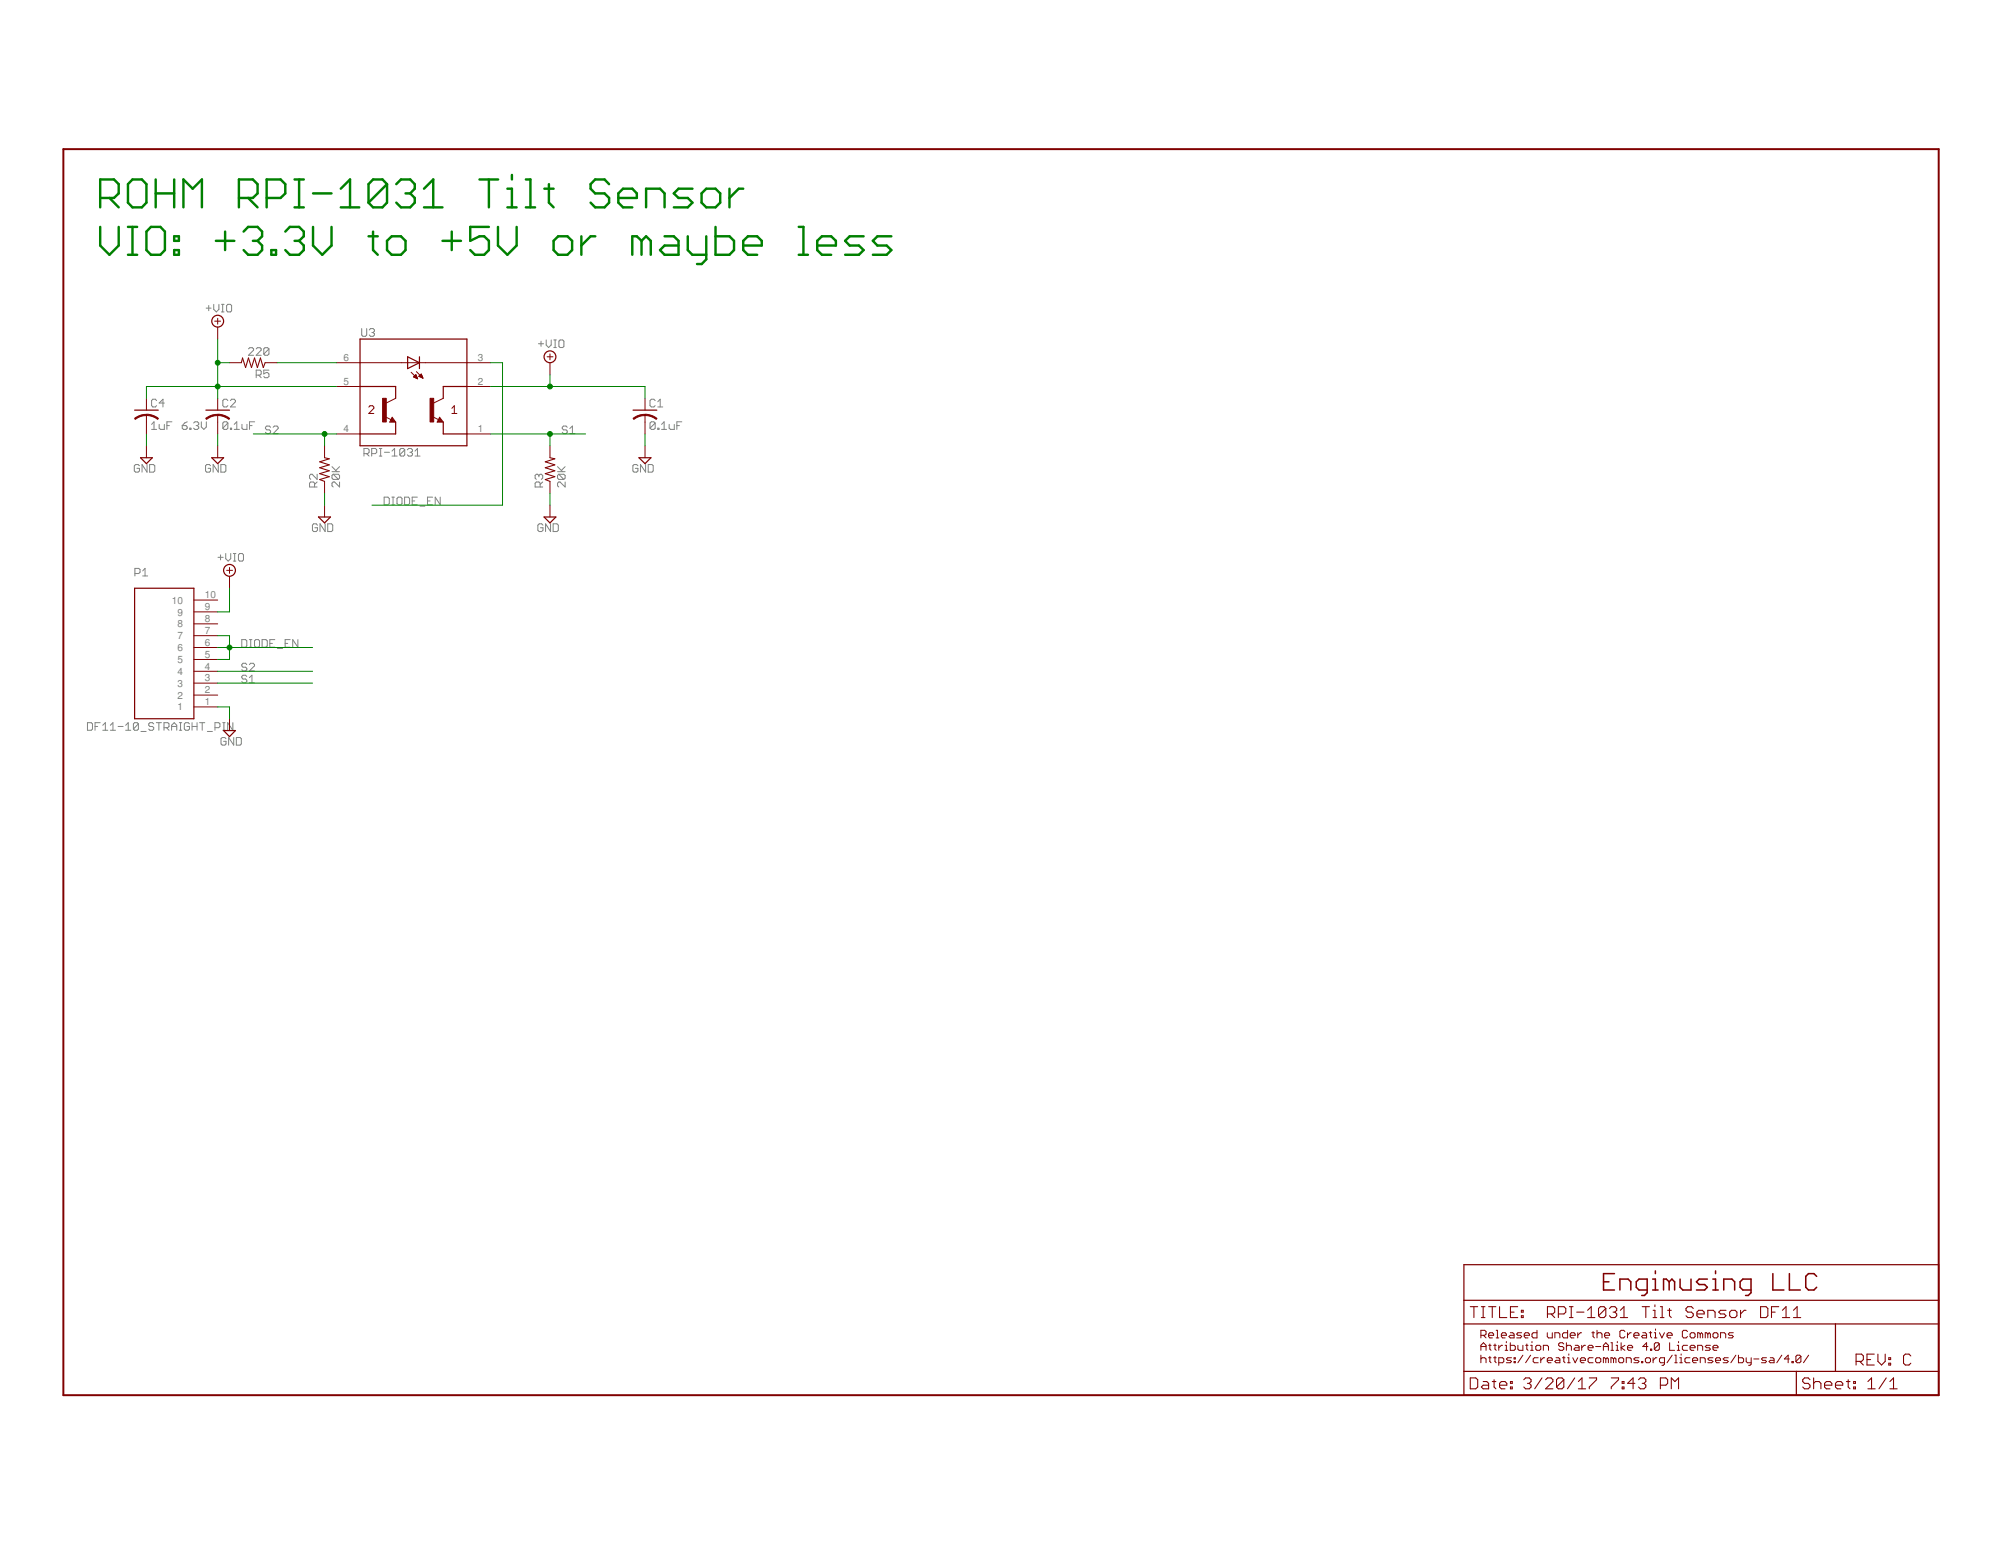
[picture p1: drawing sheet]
<svg xmlns="http://www.w3.org/2000/svg" width="279mm" height="216mm" viewBox="0 0 279 216" stroke-linecap="round" stroke-linejoin="round" font-family="sans-serif">
<defs><g id="words">
<g font-size="1.4" fill="#808080">
<text x="48" y="50.4">6</text>
<text x="48" y="53.7">5</text>
<text x="66.7" y="53.7">2</text>
<text x="66.7" y="50.4">3</text>
<text x="48" y="60.4">4</text>
<text x="66.7" y="60.4">1</text>
<text x="28.6" y="83.6">10</text>
<text x="24" y="84.3">10</text>
<text x="24.8" y="89.3">7</text>
<text x="24.8" y="87.6">8</text>
<text x="24.8" y="86">9</text>
<text x="28.6" y="88.5">7</text>
<text x="28.6" y="86.9">8</text>
<text x="28.6" y="85.2">9</text>
<text x="24.8" y="95.9">3</text>
<text x="24.8" y="94.2">4</text>
<text x="24.8" y="92.6">5</text>
<text x="24.8" y="90.9">6</text>
<text x="28.6" y="95.2">3</text>
<text x="28.6" y="93.5">4</text>
<text x="28.6" y="91.9">5</text>
<text x="28.6" y="90.2">6</text>
<text x="24.8" y="99.2">1</text>
<text x="24.8" y="97.6">2</text>
<text x="28.6" y="98.5">1</text>
<text x="28.6" y="96.8">2</text>
</g>
</g></defs>
<g fill="none" stroke="#808080" stroke-width=".14">
<path d="M21.2 60h.7M21.2 59.3l.3-.4v1.1M21.9 55.9l-.2-.1h-.4l-.1 .1v.7l.1 .2h.4l.2-.2M22.2 59.3v.5l.2 .2h.5v-.7M22.9 56.3h-.7l.6-.5v1M23.3 59.4h.3M24 58.9h-.7v1.1M25.4 59.4h.6l.1 .2v.2l-.1 .2h-.4l-.2-.2zM26.1 58.9l-.3 .2-.4 .3M26.5 59.8h.2v.2h-.2zM27 59.1l.2-.2h.4l.1 .2v.2l-.1 .1M27.4 59.4h.2"/>
<path d="M27.6 59.4l.1 .2v.2l-.1 .2h-.4l-.2-.2M28.1 58.9v.7l.4 .4 .3-.4v-.7M28.8 43h.7M29.1 42.7v.7M29.8 42.5v.7l.4 .4 .4-.4v-.7M30.9 43.6h.4M30.9 42.5h.4M31.1 42.5v1.1M31.6 42.7l.2-.2h.4l.1 .2v.7l-.1 .2h-.4l-.2-.2zM31.8 55.9l-.2-.1h-.3l-.2 .1v.7l.2 .2h.3l.2-.2M31.8 59.1l-.2-.2h-.3l-.2 .2v.7M31.8 59.1v.7l-.2 .2h-.3l-.2-.2"/>
<path d="M31.8 59.1l-.7 .7M32.2 59.8h.1v.2h-.1zM32.2 55.9l.1-.1h.4l.2 .1v.2l-.7 .7h.7M32.7 60h.7M32.7 59.3l.4-.4v1.1M33.8 59.3v.5l.2 .2h.5v-.7M34.7 48.7l.2-.1h.3l.2 .1v.2l-.7 .7h.7M34.8 59.4h.4M35.6 58.9h-.8v1.1M35.8 48.7l.1-.1h.4l.2 .1v.2l-.7 .7h.7M35.8 52.4h.5l.2-.2v-.3l-.2-.2h-.5v1M36.1 52.4l.4 .3"/>
<path d="M37.5 48.7v.7l-.1 .2h-.4l-.2-.2M37.5 48.7l-.1-.1h-.4l-.2 .1v.7M37.5 51.7h-.7v.5l.4-.2h.2l.1 .2v.4l-.1 .1h-.4l-.2-.1M37.5 48.7l-.7 .7M37.8 59.7l-.2-.2h-.3l-.2 .2v.1l.2 .2h.3l.2 .2v.2l-.2 .2h-.3l-.2-.2M38.1 59.7l.2-.2h.4l.1 .2v.1l-.7 .8h.7M50.5 45.9v.9l.2 .2h.3l.2-.2v-.9M51.6 46.1l.1-.2h.4l.2 .2v.1l-.2 .2M51.9 46.4h.2M52.1 46.4l.2 .2v.2l-.2 .2h-.4l-.1-.2M75.2 48h.7M75.5 47.6v.8"/>
<path d="M76.3 47.5v.7l.3 .3 .4-.3v-.7M77.3 48.5h.4M77.3 47.5h.4M77.5 47.5v1M78 47.6l.2-.1h.4l.1 .1v.8l-.1 .1h-.4l-.2-.1zM79.2 59.7l-.2-.2h-.3l-.2 .2v.1l.2 .2h.3l.2 .2v.2l-.2 .2h-.3l-.2-.2M79.6 59.8l.3-.3v1.1M91.5 55.9l-.2-.1h-.3l-.2 .1v.7l.2 .2h.3l.2-.2M91.5 59.1l-.2-.2h-.3l-.2 .2v.7M91.5 59.1v.7l-.2 .2h-.3l-.2-.2M91.5 59.1l-.7 .7M91.8 59.8h.2v.2h-.2z"/>
<path d="M91.8 56.8h.7M91.8 56.1l.4-.3v1M92.4 60h.7M92.4 59.3l.3-.4v1.1M93.4 59.3v.5l.2 .2h.5v-.7M94.5 59.4h.4M95.2 58.9h-.7v1.1M19.5 65l-.2-.1h-.4l-.1 .1v.8l.1 .1h.4l.2-.1v-.4h-.4M19.9 79.7l.4-.3v1M20.5 64.9v1l-.7-1v1M20.9 64.9h.5l.2 .1v.8l-.2 .1h-.5zM29.4 65l-.2-.1h-.3l-.2 .1v.8l.2 .1h.3l.2-.1v-.4h-.3"/>
<path d="M30.4 77.8h.8M30.5 64.9v1l-.7-1v1M30.8 77.5v.7M30.8 64.9h.6l.1 .1v.8l-.1 .1h-.6zM31.5 77.3v.7l.4 .4 .3-.4v-.7M32.6 78.4h.3M32.6 77.3h.3M32.8 77.3v1.1M33.5 77.3h.3l.2 .2v.7l-.2 .2h-.3l-.2-.2v-.7zM43.9 68v-.5l-.1-.2h-.4l-.2 .2v.5h1.1M44.3 66.2v.8l-.7-.8h-.2l-.2 .2v.4l.2 .2M44.3 67.3l-.4 .3"/>
<path d="M44.3 73.3l-.1-.1h-.4l-.2 .1v.7l.2 .2h.4l.1-.2v-.3h-.3M45.4 73.2v1l-.7-1v1M45.8 73.2h.5l.2 .1v.7l-.2 .2h-.5zM46.4 65.9h1M46.4 65.2l.7 .7M46.5 66.2h.7l.2 .2v.4l-.2 .2M46.5 66.2l-.1 .2v.4l.1 .2h.7M46.5 66.2l.7 .8M47.4 67.3v.7l-.7-.7h-.2l-.1 .2v.3l.1 .2M47.4 65.2l-.5 .5M50.8 63.4h.6l.1-.2v-.4l-.1-.2h-.6v1.1M51.2 63.4l.3 .3"/>
<path d="M51.9 63.4h.5l.2-.2v-.4l-.2-.2h-.5v1.1M53 62.6h.3M53 63.7h.3M53.1 62.6v1.1M53.6 69.4h.6l.2 .2v.7l-.2 .2h-.6zM53.7 63.2h.7M54.7 70.5h.4M54.7 69.4h.4M54.7 63.7h.8M54.7 63l.4-.4v1.1M54.9 69.4v1.1M55.6 69.4h.4l.1 .2v.7l-.1 .2h-.4l-.2-.2v-.7z"/>
<path d="M56.5 69.4h.5l.2 .2v.7l-.2 .2h-.5zM56.5 62.8l-.2-.2h-.3l-.2 .2v.7M56.5 62.8v.7l-.2 .2h-.3l-.2-.2M56.5 62.8l-.7 .7M56.9 62.8l.2-.2h.3l.2 .2v.2l-.2 .2M57.2 63.2h.2M57.4 63.2l.2 .2v.1l-.2 .2h-.3l-.2-.2M57.6 70h.3M58 63.7h.7M58 63l.3-.4v1.1M58.3 69.4h-.7v1.1h.7M58.6 70.7h.7"/>
<path d="M59.7 70h.3M60.4 69.4h-.7v1.1h.7M61.5 69.4v1.1l-.7-1.1v1.1M75.2 66.4l-.1-.2h-.2l-.2 .2v.4l.2 .2M75.2 66.4l.2-.2h.2l.2 .2v.4l-.2 .2M75.2 66.4v.2M75.4 68v-.5l-.2-.2h-.3l-.2 .2v.5h1.1M75.8 67.3l-.4 .3M75.8 73.3l-.2-.1h-.3l-.2 .1v.7l.2 .2h.3l.2-.2v-.3h-.3M76.9 73.2v1l-.7-1v1M77.2 73.2h.6l.2 .1v.7l-.2 .2h-.6zM77.9 65.9h1"/>
<path d="M77.9 65.2l.6 .7M78 66.2l-.1 .2v.4l.1 .2h.7M78 66.2h.7l.2 .2v.4l-.2 .2M78 66.2l.7 .8M78.9 67.3v.7l-.7-.7h-.2l-.1 .2v.3l.1 .2M78.9 65.2l-.5 .5M79.6 60.6h.7M89.1 65l-.2-.1h-.4l-.1 .1v.8l.1 .1h.4l.2-.1v-.4h-.4M90.1 64.9v1l-.7-1v1M90.5 64.9h.5l.2 .1v.8l-.2 .1h-.5zM18.8 80.1h.6l.2-.2v-.4l-.2-.1h-.6v1M19.9 80.4h.7"/>
<path d="M33.8 89.3h.5l.2 .2v.7l-.2 .2h-.5zM34.5 94.5l-.2-.2h-.4l-.1 .2v.1l.1 .2h.4l.2 .2v.2l-.2 .2h-.4l-.1-.2M34.5 92.8l-.2-.2h-.4l-.1 .2v.2l.1 .2h.4l.2 .1v.2l-.2 .2h-.4l-.1-.2M34.8 95.4h.7M34.8 94.6l.4-.3v1.1M34.8 92.8l.2-.2h.3l.2 .2v.2l-.7 .7h.7M34.8 90.4h.4M34.8 89.3h.4M35 89.3v1.1M35.5 89.5l.2-.2h.4l.1 .2v.7l-.1 .2h-.4l-.2-.2zM36.6 89.3h.5l.2 .2v.7l-.2 .2h-.5zM37.7 89.9h.3"/>
<path d="M38.4 89.3h-.7v1.1h.7M38.7 90.6h.8M39.8 89.9h.4M40.5 89.3h-.7v1.1h.7M41.6 89.3v1.1l-.7-1.1v1.1M12.2 100.9h.5l.2 .2v.7l-.2 .2h-.5zM13.3 101.5h.3M14 100.9h-.7v1.1M14.4 102h.6M14.4 101.3l.3-.4v1.1M15.4 102h.7M15.4 101.3l.4-.4v1.1"/>
<path d="M16.5 101.5h.7M17.5 102h.8M17.5 101.3l.4-.4v1.1M19.3 101.1l-.1-.2h-.4l-.2 .2v.7M19.3 101.1v.7l-.1 .2h-.4l-.2-.2M19.3 101.1l-.7 .7M19.7 102.2h.7M21.5 101.1l-.2-.2h-.4l-.1 .2v.2l.1 .2h.4l.2 .1v.2l-.2 .2h-.4l-.1-.2M21.8 100.9h.7M22.2 100.9v1.1M22.9 101.6h.5l.2-.1v-.4l-.2-.2h-.5v1.1M23.2 101.6l.4 .4"/>
<path d="M24 101.5h.7M24 102v-.7l.3-.4 .4 .4v.7M25 102h.4M25 100.9h.4M25.2 100.9v1.1M26.5 101.1l-.2-.2h-.4l-.2 .2v.7l.2 .2h.4l.2-.2v-.3h-.4M26.8 101.5h.7M26.8 100.9v1.1M27.5 100.9v1.1M27.9 100.9h.7M28.2 100.9v1.1M29 102.2h.7"/>
<path d="M30 101.6h.5l.2-.1v-.4l-.2-.2h-.5v1.1M31.1 102h.3M31.1 100.9h.3M31.3 100.9v1.1M31.6 103.2l-.2-.2h-.4l-.1 .2v.7l.1 .2h.4l.2-.2v-.4h-.4M32.5 100.9v1.1l-.7-1.1v1.1M32.6 103v1.1l-.7-1.1v1.1M33 103h.5l.2 .2v.7l-.2 .2h-.5z"/>
</g>
<path d="M8.8 20.8h261.9v174h-261.9z" fill="none" stroke="#800000" stroke-width=".28"/>
<g fill="#800000" stroke="#800000" stroke-width=".14">
<path d="M60 55.6h.6v3.3h-.6z"/>
<path d="M53.4 55.6h.5v3.3h-.5z"/>
</g>
<g fill="none" stroke="#800000" stroke-width=".17">
<path d="M18.8 57.3h3.3M28.7 57.3h3.3M50.3 47.3h14.9v15h-14.9zM50.3 54h4.9v1.6M54.8 58.6v.2h-.2l.2-.4 .3 .5h-.5M55.2 58.9v1.7h-4.9M56.9 49.8l1.7 .9-1.7 .8zM58.6 49.8v1.7M61.4 58.6l.1 .2h-.3l.2-.4 .3 .5h-.5M61.9 58.9v1.7h3.3M65.2 54h-3.3v1.6M88.4 57.3h3.3"/>
<path d="M19.6 63.9h1.7l-.9 .8zM29.6 63.9h1.6l-.8 .8zM44.5 72.2h1.6l-.8 .8zM76 72.2h1.6l-.8 .8zM89.2 63.9h1.7l-.8 .8zM18.8 82.1h8.3v18.3h-8.3zM31.2 102h1.7l-.9 .9zM204.4 176.6h66.3v18.2h-66.3zM204.4 184.9h66.3M204.4 191.5h66.3M204.4 181.6h66.3M250.8 191.5v3.3"/>
<path d="M256.3 184.9v6.6"/>
<circle cx="30.4" cy="44.9" r=".83"/>
<circle cx="76.8" cy="49.8" r=".83"/>
<circle cx="32" cy="79.7" r=".83"/>
</g>
<g fill="none" stroke="#800000" stroke-width=".14">
<path d="M20.4 55.6v1.7M20.4 58v2.6M30 44.9h.8M30.4 44.4v.9M30.4 45.7v1.6M30.4 55.6v1.7M30.4 58v2.6M32 50.7h1.7M37 50.7h1.7M47 50.7h21.5M47 54h3.3M51.5 56.9l.2-.2h.3l.2 .2v.1l-.7 .7h.7"/>
<path d="M53.8 58.2l.8 .4M54.8 58.3l.4 .6h-.8zM55.2 55.6l-1.3 .7M57.4 52l.9 .9M57.7 52.6l.4-.3 .2 .6zM57.8 52.6h.4M57.8 52.7h.4M57.9 52.5h.2M58 52.4h.1M58 52.8h.3M58.1 51.9l1 .9M58.2 52.8h.1"/>
<path d="M58.5 52.6h.4M58.5 52.6l.6 .2M58.5 52.6l.3-.4 .3 .6M58.5 52.5h.4M58.6 52.6h.4M58.6 52.4h.3M58.7 52.4h.2M58.8 52.3h.1M58.8 52.7h.2M58.9 52.8h.1M60.4 58.2l.8 .4M61.4 58.3l.5 .6h-.9z"/>
<path d="M61.9 55.6l-1.3 .7M63.1 57l.3-.3v1M63.1 57.7h.7M65.2 54h3.3M76.4 49.8h.8M76.8 49.4v.8M76.8 50.7v1.6M90.1 55.6v1.7M90.1 58v2.6M20.4 62.3v1.6M30.4 62.3v1.6M31.6 79.7h.9"/>
<path d="M32 79.2v.9M45.3 62.3v1.6M45.3 67.2v1.7M45.3 70.5v1.7M47 60.6h3.3M65.2 60.6h3.3M76.8 62.3v1.6M76.8 67.2v1.7M76.8 70.5v1.7M90.1 62.3v1.6M27.1 98.7h3.3M27.1 97.1h3.3"/>
<path d="M27.1 95.4h3.3M27.1 93.7h3.3M27.1 92.1h3.3M27.1 90.4h3.3M27.1 88.8h3.3M27.1 87.1h3.3M27.1 85.4h3.3M27.1 83.8h3.3M32 80.5v1.6M32 100.4v1.6M206.8 186.5h.5l.2-.2v-.4l-.2-.1h-.5v1M206.8 188.6v-.7l.3-.4 .4 .4v.7"/>
<path d="M206.8 189.3v1M206.8 189.8l.1-.2h.4l.2 .2v.5M206.8 188h.7M207.1 186.5l.4 .3M207.9 186.5h.7v-.2l-.2-.2h-.4l-.1 .2v.3l.1 .2h.4M207.9 187.9h.3M207.9 189.6h.3M208 187.7v.7l.2 .2M208 189.4v.7l.2 .2M208.6 187.9h.3M208.6 189.6h.3M208.7 187.7v.7l.2 .2"/>
<path d="M208.7 189.4v.7l.2 .2M208.9 185.8h.2v1M208.9 186.8h.4M209.3 187.9v.7M209.3 190.3h.5l.2-.2v-.3l-.2-.2h-.5v1.1M209.6 186.5h.7v-.2l-.1-.2h-.4l-.2 .2v.3l.2 .2h.4M209.8 187.9h-.2l-.3 .3M210.2 187.9h.1v.7M210.2 188.6h.3M210.3 187.3v.2M210.9 186.1h.3l.2 .2v.5h-.5l-.2-.2 .2-.1h.5M210.9 187.5v1.1h.5l.2-.2v-.4l-.2-.1h-.5"/>
<path d="M211.1 189.6h-.6l-.2 .2 .2 .2h.4l.2 .1-.2 .2h-.6M211.4 189.6h.2v.2h-.2zM211.4 190.1h.2v.2h-.2zM211.9 187.9v.5l.2 .2h.5v-.7M212.5 186.1h-.6l-.1 .2 .1 .2h.4l.2 .1-.2 .2h-.5M212.6 189.3l-.7 1M212.8 186.5h.8v-.2l-.2-.2h-.4l-.2 .2v.3l.2 .2h.4M213 187.9h.4M213.2 187.7v.7l.2 .2M213.7 187.9h.2v.7M213.7 188.6h.4M213.7 189.3l-.7 1"/>
<path d="M213.9 187.3v.2M214.6 185.8v1h-.5l-.2-.2v-.3l.2-.2h.5M214.6 187.9h.4l.1 .1v.4l-.1 .2h-.4l-.2-.2v-.4zM214.8 189.6h-.6l-.1 .2v.3l.1 .2h.6M215.1 189.6v.7M215.5 188.6v-.7h.5l.2 .1v.6M215.7 189.6h-.2l-.4 .4M216 186.1v.5l.2 .2h.5v-.7M216 190h.7v-.2l-.1-.2h-.4l-.2 .2v.3l.2 .2h.4M217.1 186.8v-.7h.5l.2 .2v.5M217.3 189.6h.3l.2 .2v.5h-.5l-.2-.2 .2-.1h.5M218.2 189.6h.3"/>
<path d="M218.4 187.7l-.2-.2h-.4l-.2 .2v.2l.2 .1h.4l.2 .2v.2l-.2 .2h-.4l-.2-.2M218.4 189.4v.7l.1 .2M218.7 188l.2-.1h.3l.2 .1v.6M218.7 187.5v1.1M218.9 185.8v1h-.5l-.2-.2v-.3l.2-.2h.5M218.9 189.6h.2v.7M218.9 190.3h.3M219.1 189.1v.2M219.2 186.5h.7v-.2l-.1-.2h-.4l-.2 .2v.3l.2 .2h.4M219.6 189.6l.3 .7 .4-.7M219.9 187.9h.4l.2 .1v.6h-.6l-.1-.2 .1-.2h.6M220.3 186.1v.7"/>
<path d="M220.7 190h.7v-.2l-.2-.2h-.3l-.2 .2v.3l.2 .2h.3M220.8 186.1h-.1l-.4 .4M220.9 187.9v.7M221.4 187.9h-.2l-.3 .3M221.7 188.2h.7v-.2l-.1-.1h-.4l-.2 .1v.4l.2 .2h.4M222.3 186.1h.3M222.4 185.9v.7l.2 .2M222.4 189.6h-.5l-.2 .2v.3l.2 .2h.5M222.8 188h.7M223 189.6h.3l.2 .2v.3l-.2 .2h-.3l-.2-.2v-.3zM223 186.3l.2-.2h.3l.2 .2v.5M223 185.8v1"/>
<path d="M223.9 188h.7M223.9 188.6v-.7l.3-.4 .4 .4v.7M224 186.5h.7v-.2l-.1-.2h-.4l-.2 .2v.3l.2 .2h.4M224.2 189.8l-.2-.2h-.1v.7M224.2 189.8l.2-.2 .2 .2v.5M224.2 189.8v.5M224.9 188.6h.4M224.9 187.5h.2v1.1M225.3 189.8l-.2-.2h-.2v.7M225.3 189.8v.5M225.3 189.8l.2-.2 .1 .2v.5M225.7 187.9h.1v.7"/>
<path d="M225.7 188.6h.3M225.8 187.3v.2M226.2 189.6h.3l.2 .2v.3l-.2 .2h-.3l-.2-.2v-.3zM226.4 187.5v1.1M226.9 185.9l-.2-.1h-.3l-.2 .1v.7l.2 .2h.3l.2-.2M226.9 187.9l-.5 .3 .5 .4M227.1 190.3v-.7h.5l.2 .2v.5M227.2 186.1v.7M227.2 188.2h.8v-.2l-.2-.1h-.4l-.2 .1v.4l.2 .2h.4M227.8 186.1h-.2l-.4 .4M228.1 186.5h.8v-.2l-.2-.2h-.4l-.2 .2v.3l.2 .2h.4M228.9 189.6h-.6l-.2 .2 .2 .2h.4l.2 .1-.2 .2h-.6"/>
<path d="M229.2 190.1h.2v.2h-.2zM229.4 186.1h.3l.2 .2v.5h-.5l-.2-.2 .2-.1h.5M229.7 189.8l.2-.2h.4l.2 .2v.3l-.2 .2h-.4l-.2-.2zM230.1 188h-.7l.5-.5v1.1M230.3 186.1h.3M230.5 185.9v.7l.1 .2M230.5 188.4h.1v.2h-.1zM230.8 189.6v.7M231 186.8h.4M231 186.1h.2v.7M231.2 185.6v.2M231.4 189.6h-.2l-.4 .4"/>
<path d="M231.7 187.7v.7l-.2 .2h-.3l-.2-.2M231.7 187.7l-.2-.2h-.3l-.2 .2v.7M231.7 187.7l-.7 .7M231.7 186.1l.4 .7 .3-.7M232.4 190.3h-.5l-.2-.2v-.3l.2-.2h.5v.9l-.2 .2h-.1M232.8 186.5h.7v-.2l-.2-.2h-.3l-.2 .2v.3l.2 .2h.3M233.1 187.5v1.1h.7M233.5 189.3l-.7 1M233.8 190.3h.4M233.8 189.3h.2v1M234.2 187.9h.2v.7M234.2 188.6h.3"/>
<path d="M234.4 187.3v.2M234.5 189.6h.2v.7M234.5 190.3h.4M234.7 189.1v.2M235.6 185.9l-.2-.1h-.3l-.2 .1v.7l.2 .2h.3l.2-.2M235.6 187.9h-.5l-.2 .1v.4l.2 .2h.5M236 189.6h-.6l-.1 .2v.3l.1 .2h.6M236 188.2h.7v-.2l-.2-.1h-.3l-.2 .1v.4l.2 .2h.3M236.2 186.1h.3l.2 .2v.3l-.2 .2h-.3l-.2-.2v-.3zM236.3 190h.7v-.2l-.1-.2h-.4l-.2 .2v.3l.2 .2h.4M237 188.6v-.7h.6l.1 .1v.6M237.4 186.3l-.2-.2h-.2v.7"/>
<path d="M237.4 186.3v.5M237.4 190.3v-.7h.5l.2 .2v.5M237.4 186.3l.2-.2 .1 .2v.5M238.5 186.3l-.2-.2h-.2v.7M238.5 186.3v.5M238.5 186.3l.2-.2 .1 .2v.5M238.8 187.9h-.5l-.2 .1 .2 .2h.4l.1 .2-.1 .2h-.6M239.2 188.2h.7v-.2l-.2-.1h-.3l-.2 .1v.4l.2 .2h.3M239.2 189.6h-.5l-.2 .2 .2 .2h.3l.2 .1-.2 .2h-.5M239.4 186.1h.3l.2 .2v.3l-.2 .2h-.3l-.2-.2v-.3zM239.5 190h.7v-.2l-.1-.2h-.4l-.2 .2v.3l.2 .2h.4M240.2 186.8v-.7h.6l.2 .2v.5"/>
<path d="M241.3 189.6h-.5l-.2 .2 .2 .2h.3l.2 .1-.2 .2h-.5M242 186.1h-.5l-.2 .2 .2 .2h.4l.1 .1-.1 .2h-.6M242.4 189.3l-.7 1M242.7 189.3v1h.6l.2-.2v-.3l-.2-.2h-.6M243.8 189.6v.5l.2 .2h.5M244.5 189.6v.9l-.2 .2h-.1M244.9 189.8h.7M246.7 189.6h-.6l-.1 .2 .1 .2h.4l.2 .1-.2 .2h-.5M247.2 189.6h.3l.2 .2v.5h-.5l-.2-.2 .2-.1h.5M248.8 189.3l-.7 1M249.9 189.8h-.7l.5-.5v1M250.2 190.1h.2v.2h-.2z"/>
<path d="M251.5 189.4v.7l-.2 .2h-.4l-.1-.2M251.5 189.4l-.2-.1h-.4l-.1 .1v.7M251.5 189.4l-.7 .7M252.5 189.3l-.7 1"/>
</g>
<g fill="none" stroke="#800000" stroke-width=".15">
<path d="M33.7 50.7l.2-.7 .4 1.3 .4-1.3 .4 1.3 .4-1.3 .4 1.3 .5-1.3 .4 1.3 .2-.6M45.3 63.9l.7 .2-1.4 .4 1.4 .4-1.4 .4 1.4 .4-1.4 .4 1.4 .5-1.4 .4 .7 .2M76.8 63.9l.7 .2-1.4 .4 1.4 .4-1.4 .4 1.4 .4-1.4 .4 1.4 .5-1.4 .4 .7 .2M205.3 192.4h.8l.2 .3v1l-.2 .3h-.8zM205.3 182.5h1M205.8 182.5v1.5M206.8 182.5h.5M206.8 184h.5M207.1 192.9h.5l.3 .3v.8h-.8l-.3-.3 .3-.3h.8M207.1 182.5v1.5M207.9 182.5h1M208.4 192.9h.5"/>
<path d="M208.4 182.5v1.5M208.6 192.7v1l.3 .3M209.4 193.4h1v-.2l-.3-.3h-.5l-.2 .3v.5l.2 .3h.5M209.4 182.5v1.5h1M210.9 193.7h.3v.3h-.3zM210.9 192.9h.3v.3h-.3zM210.9 183.2h.5M211.9 182.5h-1v1.5h1M212.4 183.7h.3v.3h-.3zM212.4 183h.3v.2h-.3zM212.8 192.7l.2-.3h.5l.3 .3v.2l-.3 .3M213.3 193.2h.2"/>
<path d="M213.5 193.2l.3 .2v.3l-.3 .3h-.5l-.2-.3M215.3 192.4l-1 1.6M215.8 192.7l.3-.3h.5l.2 .3v.2l-1 1.1h1M216.1 183.5h.7l.3-.3v-.5l-.3-.2h-.7v1.5M216.6 183.5l.5 .5M217.6 183.5h.8l.2-.3v-.5l-.2-.2h-.8v1.5M218.4 192.7v1l-.3 .3h-.5l-.3-.3M218.4 192.7l-.3-.3h-.5l-.3 .3v1M218.4 192.7l-1.1 1M219.1 182.5h.5M219.1 184h.5M219.4 182.5v1.5"/>
<path d="M219.9 192.4l-1 1.6M220.2 183.2h1M220.4 194h1M220.4 192.9l.5-.5v1.6M221.7 184h1M221.7 183l.5-.5v1.5M221.9 192.4h1v.3l-1 1v.3M224.2 182.7l-.2-.2h-.5l-.3 .2v1M224.2 182.7v1l-.2 .3h-.5l-.3-.3M224.2 182.7l-1 1M224.7 182.7l.3-.2h.5l.2 .2v.3l-.2 .2M225 192.4h1v.3l-1 1v.3"/>
<path d="M225.2 183.2h.3M225.5 183.2l.2 .3v.2l-.2 .3h-.5l-.3-.3M226.3 183l.5-.5v1.5M226.3 184h1M226.5 193.7h.3v.3h-.3zM226.5 192.9h.3v.3h-.3zM228.3 193.2h-1l.7-.8v1.6M228.8 192.7l.2-.3h.6l.2 .3v.2l-.2 .3M229.3 193.2h.3M229.3 182.5h1M229.6 193.2l.2 .2v.3l-.2 .3h-.6l-.2-.3M229.8 182.5v1.5"/>
<path d="M230.8 184h.5M230.8 183h.3v1M231.1 182.2v.3M231.8 193.4h.8l.3-.2v-.5l-.3-.3h-.8v1.6M231.8 182.5h.3v1.5M231.8 184h.5M232.9 183h.5M233.1 182.7v1l.3 .3M233.4 194v-1.6l.5 .5 .5-.5v1.6M236.4 182.7l-.2-.2h-.5l-.3 .2v.3l.3 .2h.5l.2 .3v.2l-.2 .3h-.5l-.3-.3M236.9 183.5h1.1v-.3l-.3-.2h-.5l-.3 .2v.5l.3 .3h.5M238.5 184v-1h.7l.3 .2v.8"/>
<path d="M241 183h-.8l-.2 .2 .2 .3h.5l.3 .2-.3 .3h-.7M241.5 183.2l.3-.2h.5l.2 .2v.5l-.2 .3h-.5l-.3-.3zM243 183v1M243.8 183h-.3l-.5 .5M245.8 182.5h.8l.2 .2v1l-.2 .3h-.8zM247.4 183.2h.5M248.4 182.5h-1v1.5M248.9 184h1M248.9 183l.5-.5v1.5M250.4 184h1M250.4 183l.5-.5v1.5M252.7 192.7l-.2-.3h-.5l-.3 .3v.2l.3 .3h.5l.2 .2v.3l-.2 .3h-.5l-.3-.3"/>
<path d="M253.2 193.2l.3-.3h.5l.3 .3v.8M253.2 192.4v1.6M254.8 193.4h1v-.2l-.3-.3h-.5l-.2 .3v.5l.2 .3h.5M256.3 193.4h1v-.2l-.3-.3h-.5l-.2 .3v.5l.2 .3h.5M257.8 192.9h.5M258.1 192.7v1l.2 .3M258.8 193.7h.3v.3h-.3zM258.8 192.9h.3v.3h-.3zM259.2 190.1h.7l.3-.2v-.5l-.3-.3h-.7v1.5M259.7 190.1l.5 .5M260.7 189.9h.5M260.8 194h1"/>
<path d="M260.8 192.9l.5-.5v1.6M261.7 189.1h-1v1.5h1M262.2 189.1v1l.5 .5 .5-.5v-1M263.4 192.4l-1 1.6M263.7 190.4h.3v.2h-.3zM263.7 189.6h.3v.3h-.3zM263.9 194h1M263.9 192.9l.5-.5v1.6M266.8 189.4l-.2-.3h-.6l-.2 .3v1l.2 .2h.6l.2-.2"/>
</g>
<g fill="#800000" stroke="#800000" stroke-width=".14">
<path d="M90.1 57.8a2.7 2.7 0 0 1 1.6 .6l-.1 .2a2.64 2.64 0 0 0-1.5-.6z" fill-rule="evenodd"/>
<path d="M88.4 58.4a2.6 2.6 0 0 1 1.7-.5v.1a2.45 2.45 0 0 0-1.6 .6z" fill-rule="evenodd"/>
<path d="M30.4 57.8a2.6 2.6 0 0 1 1.7 .6l-.1 .2a2.64 2.64 0 0 0-1.6-.6z" fill-rule="evenodd"/>
<path d="M28.7 58.4a2.6 2.6 0 0 1 1.7-.5v.1a2.45 2.45 0 0 0-1.6 .6z" fill-rule="evenodd"/>
<path d="M20.4 57.8a2.6 2.6 0 0 1 1.7 .6l-.1 .2a2.64 2.64 0 0 0-1.6-.6z" fill-rule="evenodd"/>
<path d="M18.8 58.4a2.6 2.6 0 0 1 1.6-.5v.1a2.45 2.45 0 0 0-1.5 .6z" fill-rule="evenodd"/>
</g>
<g fill="none" stroke="#800000" stroke-width=".21">
<path d="M223.9 179h.8M225.4 177.9h-1.5v2.2h1.5M230.8 178.6h.3v1.5M231.1 177.5v.4M233.1 179l-.4-.4h-.4v1.5M233.1 179v1.1M233.1 179l.3-.4 .4 .4v1.1M234.6 178.6v1.2l.4 .3h1.1v-1.5M238.4 178.6h-1.1l-.4 .4 .4 .4h.7l.4 .4-.4 .3h-1.1M239.2 178.6h.3v1.5M239.5 177.5v.4M247.5 177.9v2.2h1.6"/>
<path d="M249.9 177.9v2.2h1.5M253.7 178.2l-.4-.3h-.8l-.4 .3v1.6l.4 .3h.8l.4-.3M226.2 180.1v-1.5h1.1l.4 .4v1.1M230 180.1h-1.1l-.4-.3v-.8l.4-.4h1.1v1.9l-.4 .4h-.4M230.8 180.1h.7M239.2 180.1h.7M240.7 180.1v-1.5h1.1l.4 .4v1.1M244.5 180.1h-1.1l-.4-.3v-.8l.4-.4h1.1v1.9l-.4 .4h-.4"/>
</g>
<g fill="none" stroke="#008000" stroke-width=".34">
<path d="M14 27.6h1.9l.7-.6v-1.3l-.7-.6h-1.9v3.9M14 31.7v2.6l1.3 1.3 1.3-1.3v-2.6M15.3 27.6l1.3 1.4M17.9 35.6h1.3M17.9 31.7h1.3M18.5 25.1h1.3l.6 .6v2.6l-.6 .7h-1.3l-.6-.7v-2.6zM18.5 31.7v3.9M21.1 31.7h1.3l.6 .6v2.6l-.6 .7h-1.3l-.7-.7v-2.6zM21.7 25.1v3.9M21.7 27h2.6M24.3 25.1v3.9M24.3 33h.7v.6h-.7z"/>
<path d="M24.3 34.9h.7v.7h-.7zM25.6 29v-3.9l1.3 1.3 1.3-1.3v3.9M30.1 33.6h2.6M31.4 32.3v2.6M33.4 27.6h1.9l.7-.6v-1.3l-.7-.6h-1.9v3.9M34 32.3l.6-.6h1.4l.6 .6v.7l-.6 .6M34.6 27.6l1.4 1.4M35.3 33.6h.7M36 33.6l.6 .7v.6l-.6 .7h-1.4l-.6-.7M37.2 27.6h2l.6-.6v-1.3l-.6-.6h-2v3.9M37.9 34.9h.6v.7h-.6zM39.8 32.3l.7-.6h1.3l.6 .6v.7l-.6 .6"/>
<path d="M41.1 25.1h1.3M41.1 29h1.3M41.1 33.6h.7M41.8 25.1v3.9M41.8 33.6l.6 .7v.6l-.6 .7h-1.3l-.7-.7M43.7 27h2.6M43.7 31.7v2.6l1.3 1.3 1.3-1.3v-2.6M47.6 29h2.6M47.6 26.4l1.3-1.3v3.9M51.5 33h1.2M52.1 32.3v2.6l.6 .7M54 25.7l-.6-.6h-1.3l-.6 .6v2.6"/>
<path d="M54 25.7v2.6l-.6 .7h-1.3l-.6-.7M54 33.6l.7-.6h1.3l.6 .6v1.3l-.6 .7h-1.3l-.7-.7zM54 25.7l-2.5 2.6M55.3 25.7l.7-.6h1.3l.6 .6v.7l-.6 .6M56.6 27h.7M57.3 27l.6 .6v.7l-.6 .7h-1.3l-.7-.7M59.2 29h2.6M59.2 26.4l1.3-1.3v3.9M61.8 33.6h2.6M63.1 32.3v2.6M67 25.1h2.6M68.3 25.1v3.9"/>
<path d="M68.3 31.7h-2.6v1.9l1.3-.6h.6l.7 .6v1.3l-.7 .7h-1.3l-.6-.7M69.5 31.7v2.6l1.3 1.3 1.3-1.3v-2.6M70.8 29h1.3M70.8 26.4h.7v2.6M71.5 24.4v.7M73.4 25.1h.7v3.9M73.4 29h1.3M76 26.4h1.3M76.6 25.7v2.6l.7 .7M77.3 33.6l.6-.6h1.3l.7 .6v1.3l-.7 .7h-1.3l-.6-.7zM81.2 33v2.6M83.1 33h-.6l-1.3 1.3"/>
<path d="M85 25.7l-.6-.6h-1.3l-.6 .6v.7l.6 .6h1.3l.6 .6v.7l-.6 .7h-1.3l-.6-.7M86.3 27.6h2.6v-.6l-.6-.6h-1.3l-.7 .6v1.3l.7 .7h1.3M89.6 33.6l-.7-.6h-.6v2.6M89.6 33.6v2M89.6 33.6l.6-.6 .7 .6v2M90.2 29v-2.6h2l.6 .6v2M92.8 33h1.3l.6 .6v2h-1.9l-.6-.7 .6-.6h1.9M96 33v1.9l.7 .7h1.9M96.7 26.4h-2l-.6 .6 .6 .6h1.3l.7 .7-.7 .7h-1.9M98 27l.6-.6h1.3l.7 .6v1.3l-.7 .7h-1.3l-.6-.7zM98.6 33v3.2l-.6 .7h-.7M99.9 31.7v3.9h2l.6-.7v-1.3l-.6-.6h-2"/>
<path d="M101.9 26.4v2.6M103.8 26.4h-.7l-1.2 1.2M103.8 34.3h2.6v-.7l-.7-.6h-1.3l-.6 .6v1.3l.6 .7h1.3M111.5 35.6h1.3M111.5 31.7h.7v3.9M114.1 34.3h2.6v-.7l-.6-.6h-1.3l-.7 .6v1.3l.7 .7h1.3M120.6 33h-2l-.6 .6 .6 .7h1.3l.7 .6-.7 .7h-1.9M124.5 33h-2l-.6 .6 .6 .7h1.3l.7 .6-.7 .7h-1.9"/>
</g>
<g fill="none" stroke="#008000" stroke-width=".14">
<path d="M30.4 47.3v8.3M30.4 50.7h1.6M38.7 50.7h8.3M47 54h-26.6v1.6M68.5 54h21.6v1.6M68.5 50.7h1.7v19.8h-18.3M76.8 52.3v1.7M20.4 60.6v1.7M30.4 60.6v1.7M35.4 60.6h11.6M45.3 60.6v1.7M45.3 68.9v1.6"/>
<path d="M68.5 60.6h13.3M76.8 60.6v1.7M76.8 68.9v1.6M90.1 60.6v1.7M30.4 88.8h1.6v3.3h-1.6M30.4 98.7h1.6v1.7M30.4 95.4h13.2M30.4 93.7h13.2M30.4 90.4h13.2M32 82.1v3.3h-1.6"/>
</g>
<g fill="#008000" stroke="#008000" stroke-width=".14">
<circle cx="30.4" cy="50.7" r=".34"/>
<circle cx="30.4" cy="54" r=".34"/>
<circle cx="76.8" cy="54" r=".34"/>
<circle cx="76.8" cy="60.6" r=".34"/>
<circle cx="45.3" cy="60.6" r=".34"/>
<circle cx="32" cy="90.4" r=".34"/>
</g>
<use href="#words"/>
</svg>
